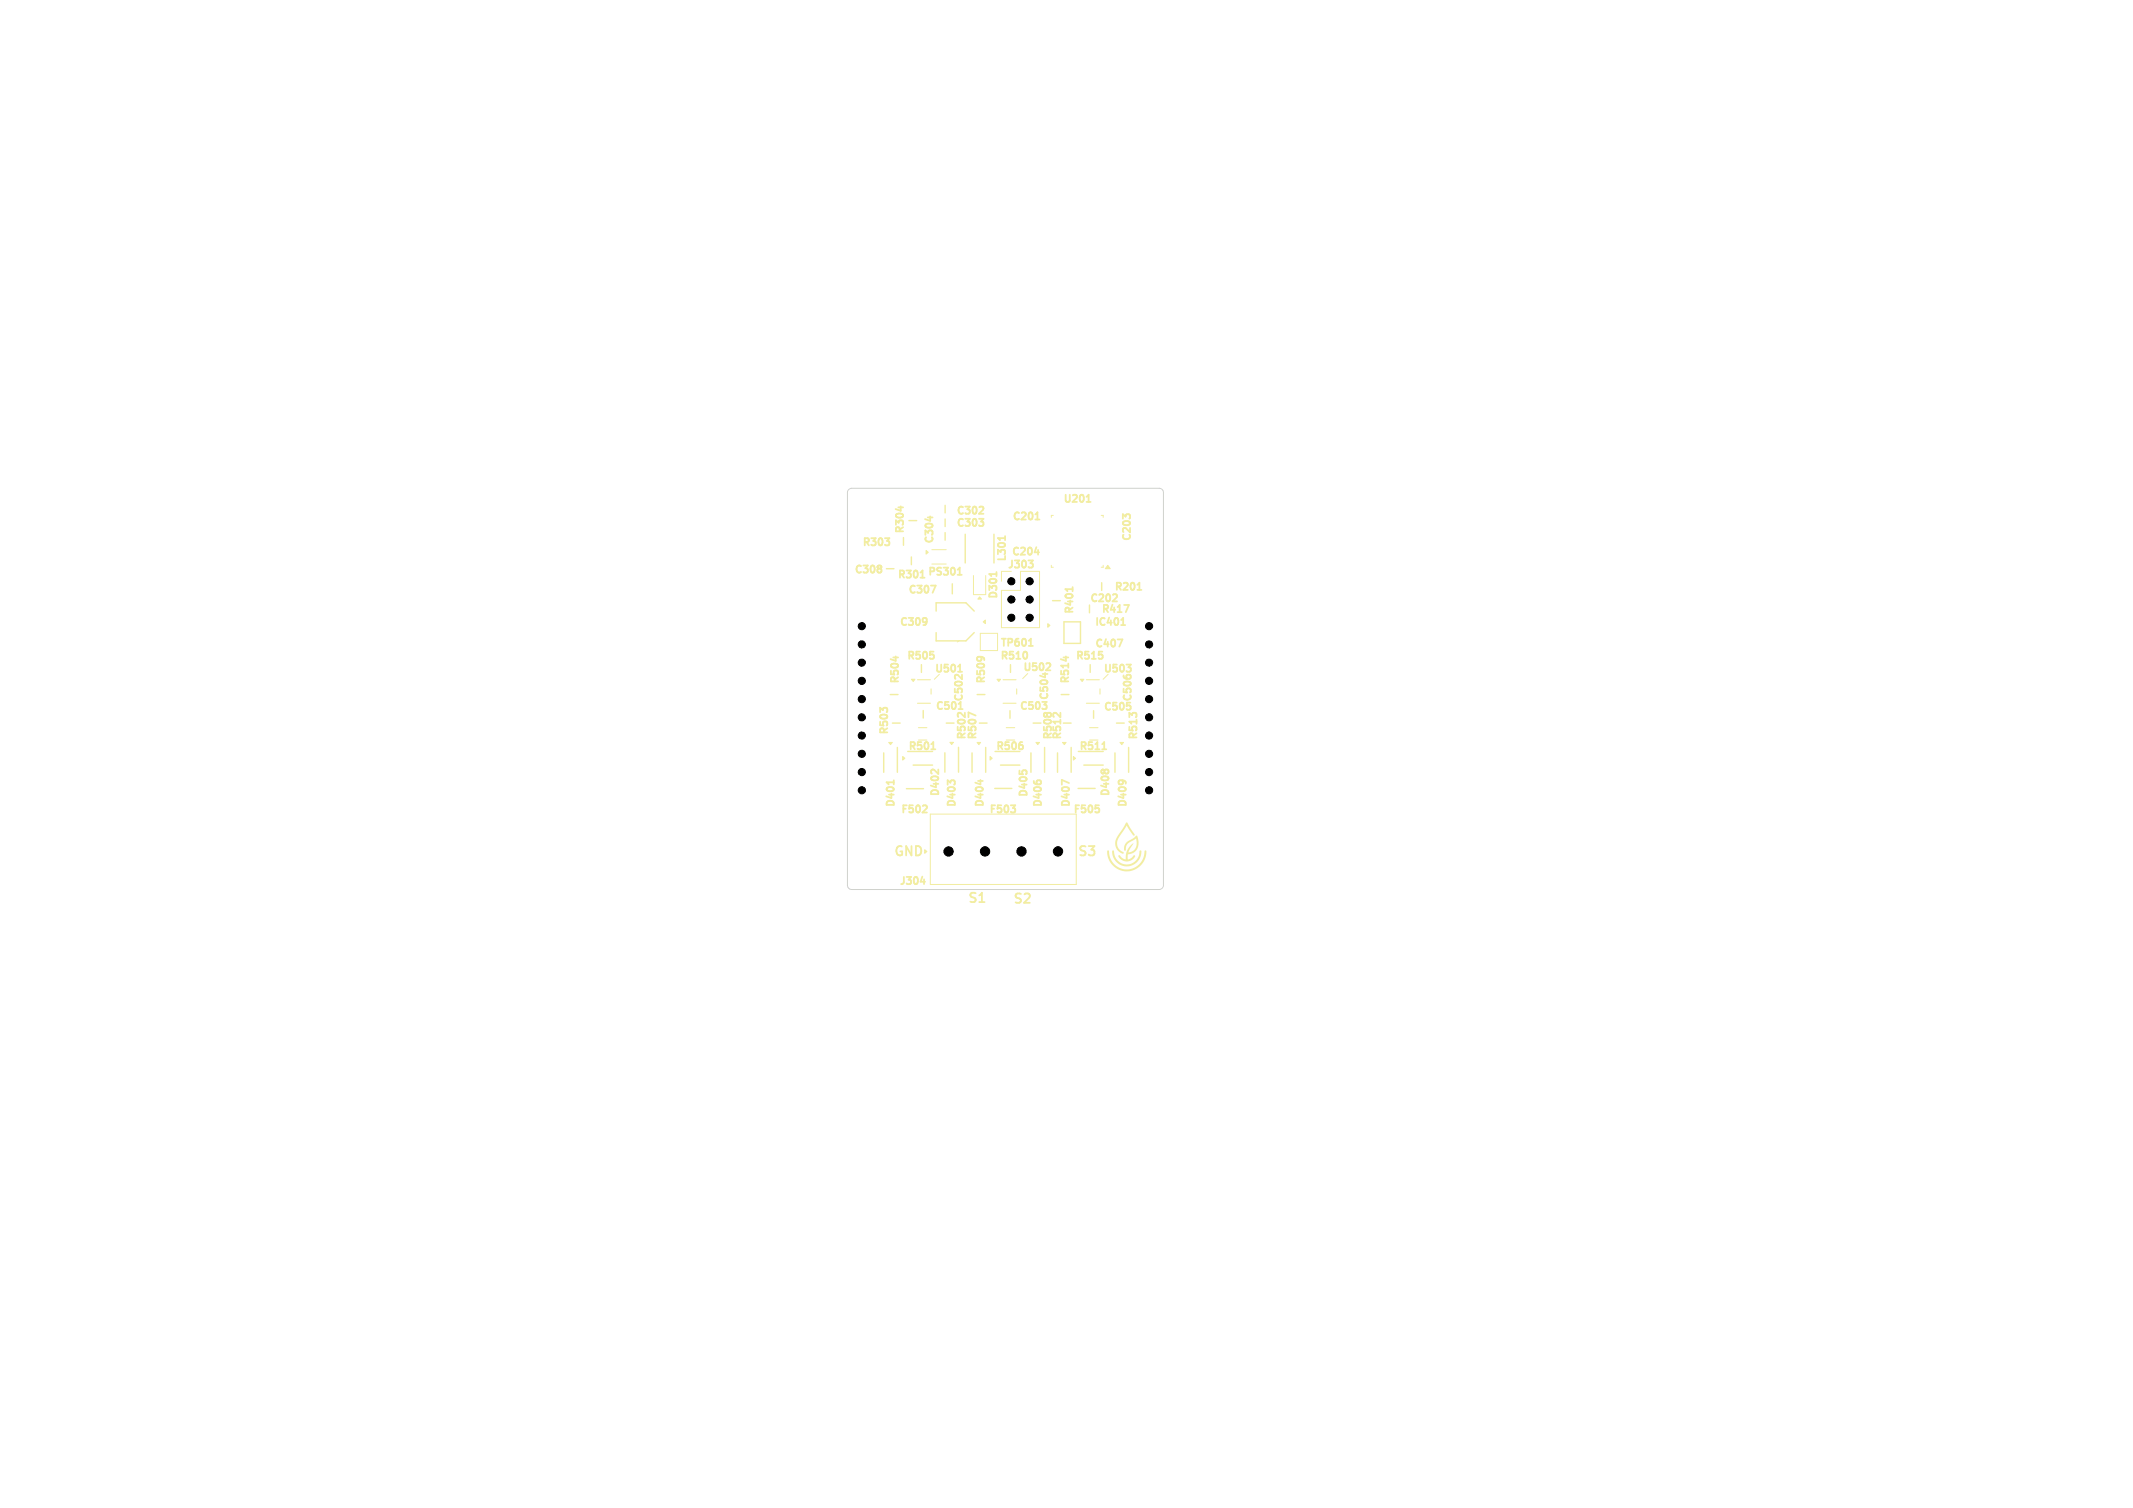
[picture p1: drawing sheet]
<svg xmlns="http://www.w3.org/2000/svg" width="297mm" height="210mm" viewBox="0 0 297 210" stroke-linecap="round" stroke-linejoin="round" font-family="sans-serif">
<defs><g id="words">
<g font-size="1.8" fill="#f2eda1">
<text x="124.4" y="119.3">GND</text>
<text x="150" y="119.3">S3</text>
<text x="134.7" y="125.8">S1</text>
<text x="141" y="125.9">S2</text>
</g>
<g font-size="1.4" fill="#f2eda1">
<text x="133" y="72">C302</text>
<text x="147.9" y="70.3">U201</text>
<text x="119.9" y="76.4">R303</text>
<text x="126.2" y="74.5" transform="rotate(-90 126.2 74.5)">R304</text>
<text x="130.3" y="75.9" transform="rotate(-90 130.3 75.9)">C304</text>
<text x="133" y="73.7">C303</text>
<text x="140.7" y="77.7">C204</text>
<text x="140.8" y="72.8">C201</text>
<text x="157.8" y="75.6" transform="rotate(-90 157.8 75.6)">C203</text>
<text x="118.8" y="80.2">C308</text>
<text x="124.8" y="80.9">R301</text>
<text x="126.3" y="83">C307</text>
<text x="129" y="80.5">PS301</text>
<text x="139.2" y="83.6" transform="rotate(-90 139.2 83.6)">D301</text>
<text x="140.1" y="79.5">J303</text>
<text x="140.4" y="78.4" transform="rotate(-90 140.4 78.4)">L301</text>
<text x="155" y="82.6">R201</text>
<text x="125.1" y="87.5">C309</text>
<text x="149.8" y="85.7" transform="rotate(-90 149.8 85.7)">R401</text>
<text x="151.6" y="84.2">C202</text>
<text x="152.3" y="87.5">IC401</text>
<text x="153.2" y="85.7">R417</text>
<text x="125.5" y="95.4" transform="rotate(-90 125.5 95.4)">R504</text>
<text x="126.1" y="92.2">R505</text>
<text x="130" y="94">U501</text>
<text x="137.5" y="95.4" transform="rotate(-90 137.5 95.4)">R509</text>
<text x="139.1" y="92.2">R510</text>
<text x="139.1" y="90.4">TP601</text>
<text x="142.3" y="93.8">U502</text>
<text x="149.2" y="95.4" transform="rotate(-90 149.2 95.4)">R514</text>
<text x="149.6" y="92.2">R515</text>
<text x="152.3" y="90.5">C407</text>
<text x="153.5" y="94">U503</text>
<text x="130.1" y="99.2">C501</text>
<text x="134.4" y="97.9" transform="rotate(-90 134.4 97.9)">C502</text>
<text x="141.8" y="99.2">C503</text>
<text x="146.3" y="97.7" transform="rotate(-90 146.3 97.7)">C504</text>
<text x="153.5" y="99.3">C505</text>
<text x="157.9" y="97.9" transform="rotate(-90 157.9 97.9)">C506</text>
<text x="124" y="102.5" transform="rotate(-90 124 102.5)">R503</text>
<text x="126.3" y="104.8">R501</text>
<text x="134.8" y="103.2" transform="rotate(-90 134.8 103.2)">R502</text>
<text x="136.3" y="103.2" transform="rotate(-90 136.3 103.2)">R507</text>
<text x="138.5" y="104.8">R506</text>
<text x="146.8" y="103.2" transform="rotate(-90 146.8 103.2)">R508</text>
<text x="148.1" y="103.2" transform="rotate(-90 148.1 103.2)">R512</text>
<text x="150.1" y="104.8">R511</text>
<text x="158.7" y="103.2" transform="rotate(-90 158.7 103.2)">R513</text>
<text x="124.9" y="112.6" transform="rotate(-90 124.9 112.6)">D401</text>
<text x="125.3" y="113.6">F502</text>
<text x="131.1" y="111.1" transform="rotate(-90 131.1 111.1)">D402</text>
<text x="133.4" y="112.6" transform="rotate(-90 133.4 112.6)">D403</text>
<text x="137.3" y="112.6" transform="rotate(-90 137.3 112.6)">D404</text>
<text x="137.6" y="113.6">F503</text>
<text x="143.4" y="111.2" transform="rotate(-90 143.4 111.2)">D405</text>
<text x="145.4" y="112.6" transform="rotate(-90 145.4 112.6)">D406</text>
<text x="149.3" y="113.6">F505</text>
<text x="149.3" y="112.6" transform="rotate(-90 149.3 112.6)">D407</text>
<text x="154.8" y="111.1" transform="rotate(-90 154.8 111.1)">D408</text>
<text x="157.2" y="112.6" transform="rotate(-90 157.2 112.6)">D409</text>
<text x="125.1" y="123.6">J304</text>
</g>
</g></defs>
<path d="M129.7 76.6h2M129.7 78.6h2M146.4 78.7v.3h.3M146.7 71.8h-.3v.3M153.3 71.8h.3v.3M153.6 78.7v.3h-.3M130.8 93.9l-.7 .7M133.6 89.2l-.3 .2M143.1 93.8l-.7 .7M154.3 93.9l-.7 .7" fill="none" stroke="#f2eda1" stroke-width=".14"/>
<g fill="none" stroke="#f2eda1" stroke-width=".25">
<path d="M122.5 78.7l.2 .2-.2 .3 .2 .2v.2l-.2 .1M123.2 74.9h.6l-.3 .4M123.6 75.3l.2 .2v.3l-.2 .1M125.1 70.7h.6M125.4 70.5v.6M128.3 79.7l.2-.3v1M129.2 72.1h.6M129.5 71.9v.6M133.3 79.3l.3-.3v1M136.3 72.2h.6l-.3 .4M136.5 70.5l.3 .1 .1 .2-.6 .7h.6M136.7 72.6l.2 .2v.3l-.2 .1"/>
<path d="M138.7 79.7v.5M138.7 79.9h-1l.3 .2M139.9 74.9h-1l.3 .2M139.9 74.7v.5M143.8 78l-.3 .4 .3 .1v.4l-.2 .1h-.3M144.1 76.9h.6M144.2 72.3h.5M144.3 71.6l.2-.3v1M144.5 76.6v.6M151.3 69.9h.6M151.4 69.1l.2-.2v1M156.7 71.9l-.4-.3v.6"/>
<path d="M156.7 71.8l.2-.2h.3l.1 .2M122.9 98.8l.2-.2h.3l.1 .2M122.9 98.9l-.4-.3v.6M124.4 91.6h.6M124.7 91.4v.6M128.2 80.4h.5M128.8 86l.2 .1a.81 .81 0 0 1-.2 .9M129 86.5l-.2 .2M129.5 90.7h.5M129.6 81.5h.7l-.4 1M129.8 91.1l.2 .2v.3l-.2 .1M133.3 80h.6"/>
<path d="M133.3 99.5v.2M133.4 93.5h.6M133.5 98.7h.5M133.5 92.8l.2-.3v1M133.6 99.3l.7 .6v-.6M133.8 97.7v1M133.9 94v.6l-.5-.6M135.8 99.6l-1-.4v.7M136 91.7l.1-.2a.81 .81 0 0 1 .9 .2M136.5 91.5l.2 .2M142.9 90.8l.1 .6-.1 .3h-.1M143.2 89.9h.6"/>
<path d="M143.3 89.2l.2-.3v1M145.5 93.7v.6M145.5 99.3l.3 .2 .2-.2h.2l.1 .2M145.5 98.1l.2 .2v.3l-.2 .1M145.7 97.7l-.3 .4M145.8 92.3l.4 .1 .1 .2-.7 .7h.7M147.6 99.3v.6l-.5-.6h-.3l-.2 .2M148.1 91.6h.6M148.4 91.4v.6M149.3 81.8v.5M149.3 82h-1l.3 .2M153.3 91.1l.2 .2v.3l-.2 .1"/>
<path d="M155.5 83l-.6 .7h.6M155.6 89h.7l-.4 1M156.1 87h.6M156.1 86.3l.3-.3v1M156.5 84.2h.7l-.4 1M156.8 92.5h.7l-.4 .4 .3 .1 .1 .4-.2 .1h-.3M157 94h.3l.1 .2M157.4 98.3v.4l-.2 .1M157.6 99.5l.2-.2h.3l.1 .2M157.6 99.6l-.4-.3v.6M158.4 82.1h.5M158.5 81.4l.2-.3v1"/>
<path d="M124.4 108.7v.5M124.4 108.9h-1l.3 .2M128.6 112.1l.4 .1 .1 .2-.7 .7h.7M129.7 104.3h.5M129.8 103.6l.2-.3v1M130.6 107.2v.6l-.7-.6-.2 .1-.1 .3M132.3 108.9l.2-.2h.3l.1 .2M132.3 109l-.4-.3v.6M136.2 108.8h.6M136.5 108.6v.6M140.7 112.1h.7l-.4 .4M141.2 112.5l.2 .2v.3l-.2 .1"/>
<path d="M141.9 107.3v.5M142.2 103.3h.1M142.2 103.7l.2 .2v.3l-.2 .1M142.3 107.5l.2-.2h.3l.1 .2M143.9 108.8v.1M144.3 108.9l.2-.2h.3l.1 .2M148.8 109l-1-.4v.7M152.5 112.1h.5M152.6 112.5h.3l.2 .2-.1 .4h-.4M153.3 107.4l.2-.2 .3 .2 .1-.2h.3l.1 .2M153.5 104.3h.5M153.6 103.6l.2-.3v1"/>
<path d="M155.7 108.9l.1-.2a.81 .81 0 0 1 .9 .2M156.2 108.7l.2 .2M128.2 122.8h.6M128.7 122.5v.6"/>
</g>
<g fill="none" stroke="#f2eda1" stroke-width=".2">
<path d="M125.8 74.9v1M126.9 77.6v1M131.6 70.4v1M134.4 74.4v4M138.4 74.4v4M128.3 92.6v1M136.1 96.7h1M140.6 99v1M146.6 83.7h1M147.8 96.7h1M148.2 86.6h2.3v3h-2.3zM151.7 84.3v1"/>
<path d="M152.3 99v1M153.4 81.1v1.1M123.1 104.9v2.7M124.9 104.1v3.5M126.2 109.8h2.4M131.8 100.7h1M135.3 104.9v2.7M136.4 100.7h1M137.2 104.1v3.5M138.5 109.8h2.4M138.6 104.7h3.4M139.3 106.6h2.7"/>
<path d="M143.9 100.7h1M147.2 104.9v2.7M148.1 100.7h1M149.1 104.1v3.5M150.1 109.8h2.4M155.5 100.7h1"/>
</g>
<g fill="#f2eda1" stroke="#f2eda1" stroke-width=".14">
<path d="M123.7 103.4h.5l-.2 .3z"/>
<path d="M128.9 76.7l.4 .2-.4 .3z"/>
<path d="M126.9 94.6h.5l-.2 .3z"/>
<path d="M145.9 86.9l.3 .2-.3 .3z"/>
<path d="M137.9 105.4l.3 .2-.3 .3z"/>
<path d="M147.9 103.4h.5l-.2 .3z"/>
<path d="M154.3 78.7l.3 .5h-.7z"/>
<path d="M136 103.4h.5l-.2 .3z"/>
<path d="M138.8 94.6h.5l-.2 .3z"/>
</g>
<path d="M127.8 97.9h1.8M127.8 94.7h1.8M129.6 95.9v.8M139.7 97.9h1.8M139.7 94.7h1.8M141.6 95.9v.8M127.9 103.1h1.2M127.9 101.3h1.2" fill="none" stroke="#f2eda1" stroke-width=".15"/>
<g fill="#f2eda1">
<path d="M154.9 118.5l.1-.1a1.88 1.88 0 0 0 2.7 1.8 2.09 2.09 0 0 0 1-1.8h.1a1.53 1.53 0 0 1-.5 1.7 2.01 2.01 0 0 1-2.3 .4 2.01 2.01 0 0 1-1.1-2z"/>
<path d="M154.2 118.5h.2a2.51 2.51 0 0 0 2.5 2.6 2.51 2.51 0 0 0 2.5-2.6l.2-.1a2.69 2.69 0 0 1-2.7 3 2.69 2.69 0 0 1-2.7-2.9z"/>
<path d="M156.8 114.6h.2l.9 1.5a.17 .17 0 0 1 .1 .2 .17 .17 0 0 1-.2 .1 .17 .17 0 0 1-.1-.2l-.8-1.2-.3 .5a3.2 3.2 0 0 0-1 2.2 1.96 1.96 0 0 0 .9 1.1 .28 .28 0 0 1-.5-.1 1.71 1.71 0 0 1-.1-2.6z"/>
<path d="M156.9 117.3l1.3-.9a1.72 1.72 0 0 1-.7 2.5l-.5 .1v.6a1.27 1.27 0 0 0 .9-.5 .2 .2 0 0 1 .2 .2 .2 .2 0 0 1-.2 .2 1.26 1.26 0 0 1-2.2-.4h.2l.4 .4 .4 .2a2.45 2.45 0 0 1 1.1-2.3l-.7 1.3a1.25 1.25 0 0 0 1.1-1.7v-.2l-.2 .1a1.84 1.84 0 0 0-1.2 1.1l-.1 .5a.23 .23 0 0 1-.2-.2 .23 .23 0 0 1 0-.2l.1-.4z"/>
</g>
<path d="M151.3 97.9h1.8M151.3 94.7h1.8M153.2 95.9v.8M140.1 103.1h1.2M140.1 101.3h1.2M151.7 103.1h1.2M151.7 101.3h1.2" fill="none" stroke="#f2eda1" stroke-width=".15"/>
<g fill="none" stroke="#f2eda1" stroke-width=".2">
<path d="M123.4 79.2h1.1M126.6 72.5h1M131.6 72.3v1M131.6 74.2v1M124 96.7h1M128.6 99v1M130.3 85.1v-1.1h4.2l1.1 1.1M130.3 88.1v1.2h4.2l1.1-1.2M132.6 81.3v1.4M140.7 92.6v1M151.8 92.6v1M124.3 100.7h1"/>
<path d="M126.4 104.7h3.4M127.1 106.6h2.7M131.6 104.8v2.7M133.5 104.1v3.4M143.5 104.9v2.7M145.5 104.1v3.5M150.2 104.7h3.4M150.9 106.6h2.7M155.2 104.9v2.7M157.1 104.1v3.5"/>
</g>
<g fill="#f2eda1" stroke="#f2eda1" stroke-width=".14">
<path d="M155.9 103.4h.5l-.2 .3z"/>
<path d="M128.8 118.3l.3 .3-.3 .2z"/>
<path d="M149.5 105.4l.3 .2-.3 .3z"/>
<path d="M132.3 103.4h.5l-.3 .3z"/>
<path d="M136.4 83.1l.3 .3h-.5z"/>
<path d="M125.7 105.4l.3 .2-.3 .3z"/>
<path d="M136.9 86.6l.3-.3v.5z"/>
<path d="M144.2 103.4h.5l-.2 .3z"/>
<path d="M150.4 94.6h.5l-.2 .3z"/>
</g>
<path d="M140.8 79.6h-1.4v1.4M135.5 80.2v2.6h1.7v-2.6M136.5 88.2h2.4v2.4h-2.4zM139.4 82.2h2.7v-2.6h2.6v7.8h-5.3zM129.5 113.4h20.4v9.8h-20.4z" fill="none" stroke="#f2eda1" stroke-width=".14"/>
<path d="M118 123.3a.6 .6 0 0 0 .6 .6h42.8a.6 .6 0 0 0 .6-.6v-54.7a.6 .6 0 0 0-.6-.6h-42.8a.6 .6 0 0 0-.6 .6v54.7" fill="none" stroke="#d0d2cd" stroke-width=".14"/>
<g fill="#000" stroke="#000" stroke-width=".14">
<circle cx="120" cy="99.9" r=".5"/>
<circle cx="120" cy="92.3" r=".5"/>
<circle cx="120" cy="87.2" r=".5"/>
<circle cx="120" cy="97.4" r=".5"/>
<circle cx="120" cy="89.7" r=".5"/>
<circle cx="120" cy="94.8" r=".5"/>
<circle cx="140.8" cy="80.9" r=".5"/>
<circle cx="140.8" cy="83.5" r=".5"/>
<circle cx="140.8" cy="86" r=".5"/>
<circle cx="143.4" cy="86" r=".5"/>
<circle cx="143.4" cy="80.9" r=".5"/>
<circle cx="143.4" cy="83.5" r=".5"/>
<circle cx="160" cy="99.9" r=".5"/>
<circle cx="160" cy="92.3" r=".5"/>
<circle cx="160" cy="89.7" r=".5"/>
<circle cx="160" cy="97.4" r=".5"/>
<circle cx="160" cy="94.8" r=".5"/>
<circle cx="160" cy="87.2" r=".5"/>
<circle cx="120" cy="110.1" r=".5"/>
<circle cx="120" cy="105" r=".5"/>
<circle cx="120" cy="102.4" r=".5"/>
<circle cx="120" cy="107.5" r=".5"/>
<circle cx="132.1" cy="118.6" r=".65"/>
<circle cx="137.2" cy="118.6" r=".65"/>
<circle cx="142.2" cy="118.6" r=".65"/>
<circle cx="147.3" cy="118.6" r=".65"/>
<circle cx="160" cy="110.1" r=".5"/>
<circle cx="160" cy="105" r=".5"/>
<circle cx="160" cy="102.4" r=".5"/>
<circle cx="160" cy="107.5" r=".5"/>
</g>
<use href="#words"/>
</svg>
